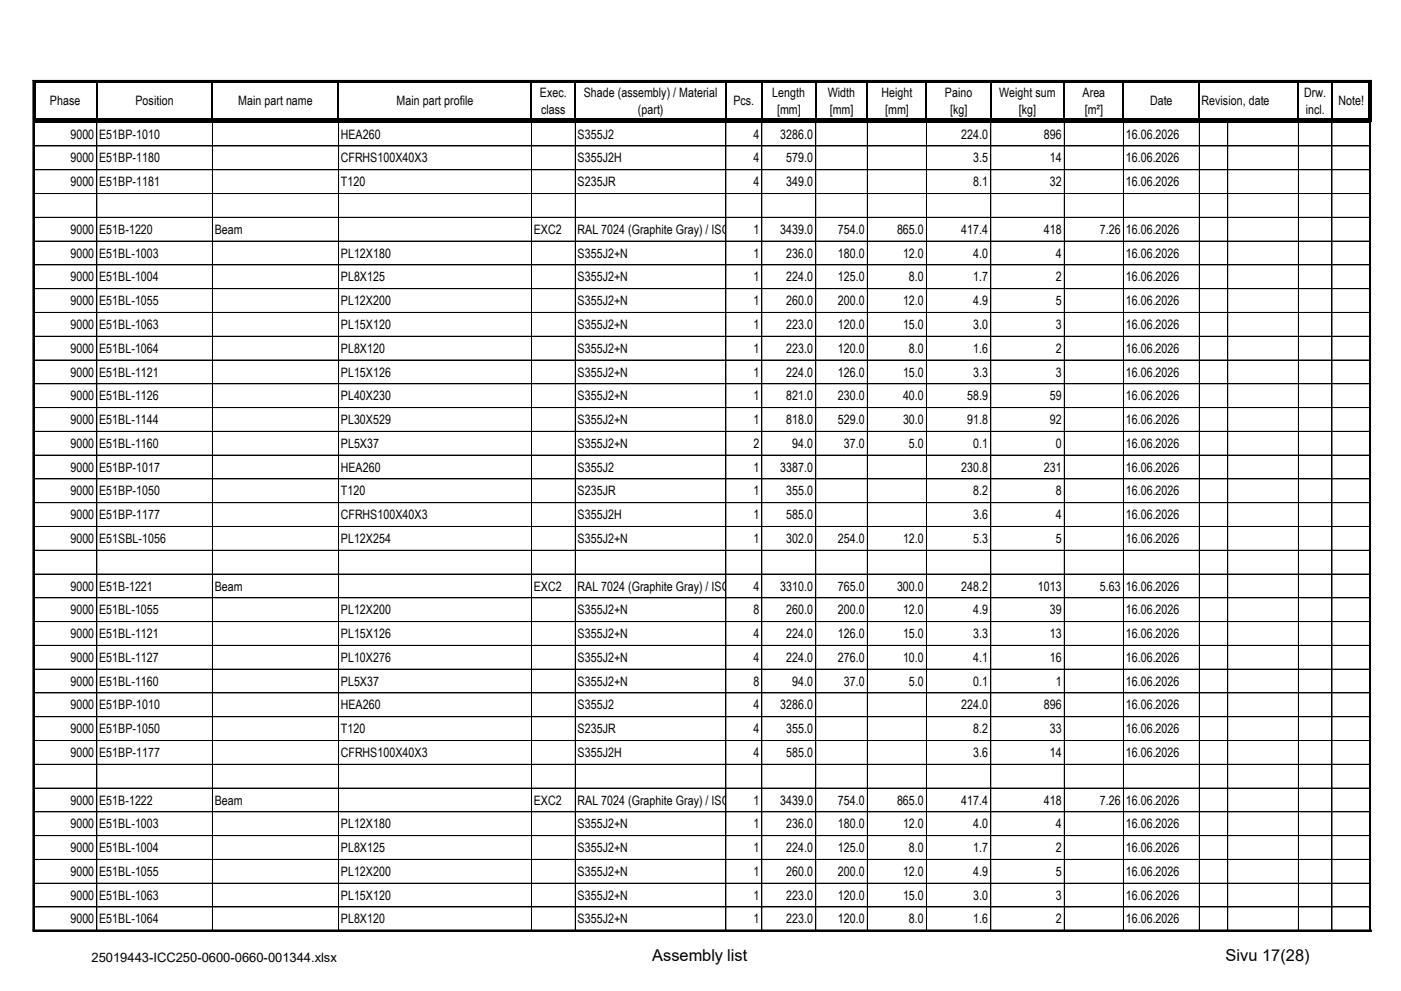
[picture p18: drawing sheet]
<svg xmlns="http://www.w3.org/2000/svg" width="297mm" height="210mm" viewBox="0 0 297 210" stroke-linecap="round" stroke-linejoin="round" font-family="sans-serif">
<defs><g id="words">
<g font-size="3.5">
<text x="138.2" y="203.6">Assembly list</text>
<text x="259.8" y="203.6">Sivu 17(28)</text>
</g>
<g font-size="2.8">
<text x="10.6" y="22.3">Phase</text>
<text x="28.7" y="22.3">Position</text>
<text x="50.5" y="22.3">Main part name</text>
<text x="84" y="22.3">Main part profile</text>
<text x="114.4" y="20.5">Exec.</text>
<text x="123.7" y="20.5">Shade (assembly) / Material</text>
<text x="155.4" y="22.3">Pcs.</text>
<text x="163.7" y="20.5">Length</text>
<text x="175.5" y="20.5">Width</text>
<text x="186.8" y="20.5">Height</text>
<text x="200.3" y="20.5">Paino</text>
<text x="211.8" y="20.5">Weight sum</text>
<text x="229.4" y="20.5">Area</text>
<text x="243.8" y="22.3">Date</text>
<text x="254.7" y="22.2">Revision, date</text>
<text x="276.4" y="20.5">Drw.</text>
<text x="283.7" y="22.3">Note!</text>
<text x="14.9" y="29.4">9000</text>
<text x="21" y="29.4">E51BP-1010</text>
<text x="72.2" y="29.4">HEA260</text>
<text x="114.7" y="24.1">class</text>
<text x="122.4" y="29.4">S355J2</text>
<text x="135.2" y="24.1">(part)</text>
<text x="159.7" y="29.4">4</text>
<text x="164.7" y="24.1">[mm]</text>
<text x="165.4" y="29.4">3286.0</text>
<text x="175.9" y="24.1">[mm]</text>
<text x="187.6" y="24.1">[mm]</text>
<text x="201.4" y="24.1">[kg]</text>
<text x="203.7" y="29.4">224.0</text>
<text x="215.9" y="24.1">[kg]</text>
<text x="221.2" y="29.4">896</text>
<text x="229.9" y="24.1">[m²]</text>
<text x="238.6" y="29.4">16.06.2026</text>
<text x="276.7" y="24.1">incl.</text>
<text x="14.9" y="34.4">9000</text>
<text x="21" y="34.4">E51BP-1180</text>
<text x="72.2" y="34.4">CFRHS100X40X3</text>
<text x="122.4" y="34.4">S355J2H</text>
<text x="159.7" y="34.4">4</text>
<text x="166.6" y="34.4">579.0</text>
<text x="206.3" y="34.4">3.5</text>
<text x="222.5" y="34.4">14</text>
<text x="238.6" y="34.4">16.06.2026</text>
<text x="14.9" y="39.5">9000</text>
<text x="21" y="39.5">E51BP-1181</text>
<text x="72.2" y="39.5">T120</text>
<text x="122.4" y="39.5">S235JR</text>
<text x="159.7" y="39.5">4</text>
<text x="166.6" y="39.5">349.0</text>
<text x="206.3" y="39.5">8.1</text>
<text x="222.5" y="39.5">32</text>
<text x="238.6" y="39.5">16.06.2026</text>
<text x="14.9" y="49.5">9000</text>
<text x="21" y="49.5">E51B-1220</text>
<text x="45.5" y="49.5">Beam</text>
<text x="113.1" y="49.5">EXC2</text>
<text x="122.4" y="49.5">RAL 7024 (Graphite Gray) / ISO12944-5</text>
<text x="159.7" y="49.5">1</text>
<text x="165.4" y="49.5">3439.0</text>
<text x="177.6" y="49.5">754.0</text>
<text x="190.1" y="49.5">865.0</text>
<text x="203.7" y="49.5">417.4</text>
<text x="221.2" y="49.5">418</text>
<text x="233.1" y="49.5">7.26</text>
<text x="238.6" y="49.5">16.06.2026</text>
<text x="14.9" y="54.6">9000</text>
<text x="14.9" y="59.6">9000</text>
<text x="21" y="54.6">E51BL-1003</text>
<text x="21" y="59.6">E51BL-1004</text>
<text x="72.2" y="54.6">PL12X180</text>
<text x="72.2" y="59.6">PL8X125</text>
<text x="122.4" y="54.6">S355J2+N</text>
<text x="122.4" y="59.6">S355J2+N</text>
<text x="159.7" y="54.6">1</text>
<text x="159.7" y="59.6">1</text>
<text x="166.6" y="54.6">236.0</text>
<text x="166.6" y="59.6">224.0</text>
<text x="177.6" y="54.6">180.0</text>
<text x="177.6" y="59.6">125.0</text>
<text x="191.4" y="54.6">12.0</text>
<text x="192.7" y="59.6">8.0</text>
<text x="206.3" y="54.6">4.0</text>
<text x="206.3" y="59.6">1.7</text>
<text x="223.8" y="54.6">4</text>
<text x="223.8" y="59.6">2</text>
<text x="238.6" y="54.6">16.06.2026</text>
<text x="238.6" y="59.6">16.06.2026</text>
<text x="14.9" y="64.7">9000</text>
<text x="21" y="64.7">E51BL-1055</text>
<text x="72.2" y="64.7">PL12X200</text>
<text x="122.4" y="64.7">S355J2+N</text>
<text x="159.7" y="64.7">1</text>
<text x="166.6" y="64.7">260.0</text>
<text x="177.6" y="64.7">200.0</text>
<text x="191.4" y="64.7">12.0</text>
<text x="206.3" y="64.7">4.9</text>
<text x="223.8" y="64.7">5</text>
<text x="238.6" y="64.7">16.06.2026</text>
<text x="14.9" y="69.7">9000</text>
<text x="21" y="69.7">E51BL-1063</text>
<text x="72.2" y="69.7">PL15X120</text>
<text x="122.4" y="69.7">S355J2+N</text>
<text x="159.7" y="69.7">1</text>
<text x="166.6" y="69.7">223.0</text>
<text x="177.6" y="69.7">120.0</text>
<text x="191.4" y="69.7">15.0</text>
<text x="206.3" y="69.7">3.0</text>
<text x="223.8" y="69.7">3</text>
<text x="238.6" y="69.7">16.06.2026</text>
<text x="14.9" y="74.7">9000</text>
<text x="21" y="74.7">E51BL-1064</text>
<text x="72.2" y="74.7">PL8X120</text>
<text x="122.4" y="74.7">S355J2+N</text>
<text x="159.7" y="74.7">1</text>
<text x="166.6" y="74.7">223.0</text>
<text x="177.6" y="74.7">120.0</text>
<text x="192.7" y="74.7">8.0</text>
<text x="206.3" y="74.7">1.6</text>
<text x="223.8" y="74.7">2</text>
<text x="238.6" y="74.7">16.06.2026</text>
<text x="14.9" y="79.8">9000</text>
<text x="21" y="79.8">E51BL-1121</text>
<text x="72.2" y="79.8">PL15X126</text>
<text x="122.4" y="79.8">S355J2+N</text>
<text x="159.7" y="79.8">1</text>
<text x="166.6" y="79.8">224.0</text>
<text x="177.6" y="79.8">126.0</text>
<text x="191.4" y="79.8">15.0</text>
<text x="206.3" y="79.8">3.3</text>
<text x="223.8" y="79.8">3</text>
<text x="238.6" y="79.8">16.06.2026</text>
<text x="14.9" y="84.8">9000</text>
<text x="14.9" y="89.8">9000</text>
<text x="21" y="84.8">E51BL-1126</text>
<text x="21" y="89.8">E51BL-1144</text>
<text x="72.2" y="84.8">PL40X230</text>
<text x="72.2" y="89.8">PL30X529</text>
<text x="122.4" y="84.8">S355J2+N</text>
<text x="122.4" y="89.8">S355J2+N</text>
<text x="159.7" y="84.8">1</text>
<text x="159.7" y="89.8">1</text>
<text x="166.6" y="84.8">821.0</text>
<text x="166.6" y="89.8">818.0</text>
<text x="177.6" y="84.8">230.0</text>
<text x="177.6" y="89.8">529.0</text>
<text x="191.4" y="84.8">40.0</text>
<text x="191.4" y="89.8">30.0</text>
<text x="205" y="84.8">58.9</text>
<text x="205" y="89.8">91.8</text>
<text x="222.5" y="84.8">59</text>
<text x="222.5" y="89.8">92</text>
<text x="238.6" y="84.8">16.06.2026</text>
<text x="238.6" y="89.8">16.06.2026</text>
<text x="14.9" y="94.9">9000</text>
<text x="21" y="94.9">E51BL-1160</text>
<text x="72.2" y="94.9">PL5X37</text>
<text x="122.4" y="94.9">S355J2+N</text>
<text x="159.7" y="94.9">2</text>
<text x="167.9" y="94.9">94.0</text>
<text x="178.9" y="94.9">37.0</text>
<text x="192.7" y="94.9">5.0</text>
<text x="206.3" y="94.9">0.1</text>
<text x="223.8" y="94.9">0</text>
<text x="238.6" y="94.9">16.06.2026</text>
<text x="14.9" y="99.9">9000</text>
<text x="21" y="99.9">E51BP-1017</text>
<text x="72.2" y="99.9">HEA260</text>
<text x="122.4" y="99.9">S355J2</text>
<text x="159.7" y="99.9">1</text>
<text x="165.4" y="99.9">3387.0</text>
<text x="203.7" y="99.9">230.8</text>
<text x="221.2" y="99.9">231</text>
<text x="238.6" y="99.9">16.06.2026</text>
<text x="14.9" y="105">9000</text>
<text x="21" y="105">E51BP-1050</text>
<text x="72.2" y="105">T120</text>
<text x="122.4" y="105">S235JR</text>
<text x="159.7" y="105">1</text>
<text x="166.6" y="105">355.0</text>
<text x="206.3" y="105">8.2</text>
<text x="223.8" y="105">8</text>
<text x="238.6" y="105">16.06.2026</text>
<text x="14.9" y="110">9000</text>
<text x="21" y="110">E51BP-1177</text>
<text x="72.2" y="110">CFRHS100X40X3</text>
<text x="122.4" y="110">S355J2H</text>
<text x="159.7" y="110">1</text>
<text x="166.6" y="110">585.0</text>
<text x="206.3" y="110">3.6</text>
<text x="223.8" y="110">4</text>
<text x="238.6" y="110">16.06.2026</text>
<text x="14.9" y="115">9000</text>
<text x="21" y="115">E51SBL-1056</text>
<text x="72.2" y="115">PL12X254</text>
<text x="122.4" y="115">S355J2+N</text>
<text x="159.7" y="115">1</text>
<text x="166.6" y="115">302.0</text>
<text x="177.6" y="115">254.0</text>
<text x="191.4" y="115">12.0</text>
<text x="206.3" y="115">5.3</text>
<text x="223.8" y="115">5</text>
<text x="238.6" y="115">16.06.2026</text>
<text x="14.9" y="125.1">9000</text>
<text x="21" y="125.1">E51B-1221</text>
<text x="45.5" y="125.1">Beam</text>
<text x="113.1" y="125.1">EXC2</text>
<text x="122.4" y="125.1">RAL 7024 (Graphite Gray) / ISO12944-5</text>
<text x="165.4" y="125.1">3310.0</text>
<text x="177.6" y="125.1">765.0</text>
<text x="190.1" y="125.1">300.0</text>
<text x="203.7" y="125.1">248.2</text>
<text x="220" y="125.1">1013</text>
<text x="233.1" y="125.1">5.63</text>
<text x="238.6" y="125.1">16.06.2026</text>
<text x="14.9" y="130.2">9000</text>
<text x="21" y="130.2">E51BL-1055</text>
<text x="72.2" y="130.2">PL12X200</text>
<text x="122.4" y="130.2">S355J2+N</text>
<text x="159.7" y="130.2">8</text>
<text x="166.6" y="130.2">260.0</text>
<text x="177.6" y="130.2">200.0</text>
<text x="191.4" y="130.2">12.0</text>
<text x="206.3" y="130.2">4.9</text>
<text x="222.5" y="130.2">39</text>
<text x="238.6" y="130.2">16.06.2026</text>
<text x="14.9" y="135.2">9000</text>
<text x="21" y="135.2">E51BL-1121</text>
<text x="72.2" y="135.2">PL15X126</text>
<text x="122.4" y="135.2">S355J2+N</text>
<text x="159.7" y="135.2">4</text>
<text x="166.6" y="135.2">224.0</text>
<text x="177.6" y="135.2">126.0</text>
<text x="191.4" y="135.2">15.0</text>
<text x="206.3" y="135.2">3.3</text>
<text x="222.5" y="135.2">13</text>
<text x="238.6" y="135.2">16.06.2026</text>
<text x="14.9" y="140.2">9000</text>
<text x="21" y="140.2">E51BL-1127</text>
<text x="72.2" y="140.2">PL10X276</text>
<text x="122.4" y="140.2">S355J2+N</text>
<text x="159.7" y="140.2">4</text>
<text x="166.6" y="140.2">224.0</text>
<text x="177.6" y="140.2">276.0</text>
<text x="191.4" y="140.2">10.0</text>
<text x="206.3" y="140.2">4.1</text>
<text x="222.5" y="140.2">16</text>
<text x="238.6" y="140.2">16.06.2026</text>
<text x="14.9" y="145.3">9000</text>
<text x="21" y="145.3">E51BL-1160</text>
<text x="72.2" y="145.3">PL5X37</text>
<text x="122.4" y="145.3">S355J2+N</text>
<text x="159.7" y="145.3">8</text>
<text x="167.9" y="145.3">94.0</text>
<text x="178.9" y="145.3">37.0</text>
<text x="192.7" y="145.3">5.0</text>
<text x="206.3" y="145.3">0.1</text>
<text x="223.8" y="145.3">1</text>
<text x="238.6" y="145.3">16.06.2026</text>
<text x="14.9" y="150.3">9000</text>
<text x="14.9" y="155.4">9000</text>
<text x="21" y="150.3">E51BP-1010</text>
<text x="21" y="155.4">E51BP-1050</text>
<text x="72.2" y="150.3">HEA260</text>
<text x="72.2" y="155.4">T120</text>
<text x="122.4" y="150.3">S355J2</text>
<text x="122.4" y="155.4">S235JR</text>
<text x="159.7" y="150.3">4</text>
<text x="159.7" y="155.4">4</text>
<text x="165.4" y="150.3">3286.0</text>
<text x="166.6" y="155.4">355.0</text>
<text x="203.7" y="150.3">224.0</text>
<text x="206.3" y="155.4">8.2</text>
<text x="221.2" y="150.3">896</text>
<text x="222.5" y="155.4">33</text>
<text x="238.6" y="150.3">16.06.2026</text>
<text x="238.6" y="155.4">16.06.2026</text>
<text x="14.9" y="160.4">9000</text>
<text x="21" y="160.4">E51BP-1177</text>
<text x="72.2" y="160.4">CFRHS100X40X3</text>
<text x="122.4" y="160.4">S355J2H</text>
<text x="159.7" y="160.4">4</text>
<text x="166.6" y="160.4">585.0</text>
<text x="206.3" y="160.4">3.6</text>
<text x="222.5" y="160.4">14</text>
<text x="238.6" y="160.4">16.06.2026</text>
<text x="14.9" y="170.5">9000</text>
<text x="21" y="170.5">E51B-1222</text>
<text x="45.5" y="170.5">Beam</text>
<text x="113.1" y="170.5">EXC2</text>
<text x="122.4" y="170.5">RAL 7024 (Graphite Gray) / ISO12944-5</text>
<text x="159.7" y="170.5">1</text>
<text x="165.4" y="170.5">3439.0</text>
<text x="177.6" y="170.5">754.0</text>
<text x="190.1" y="170.5">865.0</text>
<text x="203.7" y="170.5">417.4</text>
<text x="221.2" y="170.5">418</text>
<text x="233.1" y="170.5">7.26</text>
<text x="238.6" y="170.5">16.06.2026</text>
<text x="14.9" y="175.5">9000</text>
<text x="21" y="175.5">E51BL-1003</text>
<text x="72.2" y="175.5">PL12X180</text>
<text x="122.4" y="175.5">S355J2+N</text>
<text x="159.7" y="175.5">1</text>
<text x="166.6" y="175.5">236.0</text>
<text x="177.6" y="175.5">180.0</text>
<text x="191.4" y="175.5">12.0</text>
<text x="206.3" y="175.5">4.0</text>
<text x="223.8" y="175.5">4</text>
<text x="238.6" y="175.5">16.06.2026</text>
<text x="14.9" y="180.5">9000</text>
<text x="14.9" y="185.6">9000</text>
<text x="21" y="180.5">E51BL-1004</text>
<text x="21" y="185.6">E51BL-1055</text>
<text x="72.2" y="180.5">PL8X125</text>
<text x="72.2" y="185.6">PL12X200</text>
<text x="122.4" y="180.5">S355J2+N</text>
<text x="122.4" y="185.6">S355J2+N</text>
<text x="159.7" y="180.5">1</text>
<text x="159.7" y="185.6">1</text>
<text x="166.6" y="180.5">224.0</text>
<text x="166.6" y="185.6">260.0</text>
<text x="177.6" y="180.5">125.0</text>
<text x="177.6" y="185.6">200.0</text>
<text x="191.4" y="185.6">12.0</text>
<text x="192.7" y="180.5">8.0</text>
<text x="206.3" y="180.5">1.7</text>
<text x="206.3" y="185.6">4.9</text>
<text x="223.8" y="180.5">2</text>
<text x="223.8" y="185.6">5</text>
<text x="238.6" y="180.5">16.06.2026</text>
<text x="238.6" y="185.6">16.06.2026</text>
<text x="14.9" y="190.6">9000</text>
<text x="21" y="190.6">E51BL-1063</text>
<text x="72.2" y="190.6">PL15X120</text>
<text x="122.4" y="190.6">S355J2+N</text>
<text x="159.7" y="190.6">1</text>
<text x="166.6" y="190.6">223.0</text>
<text x="177.6" y="190.6">120.0</text>
<text x="191.4" y="190.6">15.0</text>
<text x="206.3" y="190.6">3.0</text>
<text x="223.8" y="190.6">3</text>
<text x="238.6" y="190.6">16.06.2026</text>
<text x="14.9" y="195.7">9000</text>
<text x="21" y="195.7">E51BL-1064</text>
<text x="72.2" y="195.7">PL8X120</text>
<text x="122.4" y="195.7">S355J2+N</text>
<text x="159.7" y="195.7">1</text>
<text x="166.6" y="195.7">223.0</text>
<text x="177.6" y="195.7">120.0</text>
<text x="192.7" y="195.7">8.0</text>
<text x="206.3" y="195.7">1.6</text>
<text x="223.8" y="195.7">2</text>
<text x="238.6" y="195.7">16.06.2026</text>
<text x="19.4" y="203.8">25019443-ICC250-0600-0660-001344.xlsx</text>
</g>
</g></defs>
<path d="M7.3 17.3v8.6M7.5 17.4h283.2" fill="none" stroke="#000" stroke-width=".22"/>
<g fill="none" stroke="#000" stroke-width=".34">
<path d="M7 17.2h283.6M7.1 17v180.4M20.5 17.5v7.7M45 17.5v7.7M71.7 17.5v7.7M112.6 17.5v7.7M121.9 17.5v7.7M153.8 17.5v7.7M161.4 17.5v7.7M172.9 17.5v7.7M183.8 17.5v7.7M196.3 17.5v7.7"/>
<path d="M210 17.5v7.7M225.5 17.5v7.7M238.1 17.5v7.7M254.2 17.5v7.7M275.2 17.5v7.7M282.3 17.5v7.7M290.4 17v180.4M7 197.2h283.6"/>
</g>
<g fill="#000">
<path d="M7.5 25.2h283.2v.7h-283.2z" fill-rule="evenodd"/>
<path d="M20.5 25.9v.1z" fill-rule="evenodd"/>
<path d="M45 25.9v.1z" fill-rule="evenodd"/>
<path d="M71.7 25.9l.1 .1z" fill-rule="evenodd"/>
<path d="M112.6 25.9l.1 .1z" fill-rule="evenodd"/>
<path d="M121.9 25.9v.1z" fill-rule="evenodd"/>
<path d="M153.8 25.9l.1 .1z" fill-rule="evenodd"/>
<path d="M161.4 25.9l.1 .1z" fill-rule="evenodd"/>
<path d="M172.9 25.9v.1z" fill-rule="evenodd"/>
<path d="M183.8 25.9v.1z" fill-rule="evenodd"/>
<path d="M196.3 25.9l.1 .1z" fill-rule="evenodd"/>
<path d="M210 25.9v.1z" fill-rule="evenodd"/>
<path d="M225.5 25.9l.1 .1z" fill-rule="evenodd"/>
<path d="M238.1 25.9v.1z" fill-rule="evenodd"/>
<path d="M254.2 25.9v.1z" fill-rule="evenodd"/>
<path d="M260.2 25.9v.1z" fill-rule="evenodd"/>
<path d="M275.2 25.9v.1z" fill-rule="evenodd"/>
<path d="M282.3 25.9v.1z" fill-rule="evenodd"/>
<path d="M290.1 17.5h.6v8.4h-.6z" fill-rule="evenodd"/>
<path d="M290.4 25.9l.1 .1z" fill-rule="evenodd"/>
</g>
<g fill="none" stroke="#000" stroke-width=".21">
<path d="M290.3 17v180.3M290.6 17h-283.6v180.3M7.2 30.9h283.3M7.2 36h283.3M20.5 25.9v171.3M45 25.9v171.3M71.8 25.9v171.3M112.6 25.9v171.3M121.9 25.9v171.3M153.8 25.9v171.3M161.5 25.9v171.3M172.9 25.9v171.3"/>
<path d="M183.8 25.9v171.3M196.4 25.9v171.3M210 25.9v171.3M225.6 25.9v171.3M238.1 25.9v171.3M254.2 25.9v171.3M260.2 25.9v171.3M275.2 25.9v171.3M282.3 25.9v171.3M290.5 25.9v171.3h-283.3M7.2 41h283.3M7.2 46h283.3"/>
<path d="M7.2 56.1h283.3M290.5 51.1h-283.3M7.2 61.2h283.3M7.2 66.2h283.3M7.2 71.2h283.3M290.5 76.3h-283.3M7.2 81.3h283.3M7.2 86.4h283.3M7.2 91.4h283.3M7.2 96.4h283.3M7.2 101.5h283.3M7.2 111.6h283.3"/>
<path d="M7.2 116.6h283.3M290.5 106.5h-283.3M7.2 121.6h283.3M7.2 126.7h283.3M7.2 131.7h283.3M7.2 136.7h283.3M7.2 141.8h283.3M7.2 146.8h283.3M7.2 156.9h283.3M290.5 151.9h-283.3M7.2 161.9h283.3M290.5 167h-283.3"/>
<path d="M290.5 172h-283.3M290.5 177.1h-283.3M7 197h283.6M290.5 182.1h-283.3M290.5 187.1h-283.3M290.5 192.2h-283.3"/>
</g>
<use href="#words"/>
</svg>
